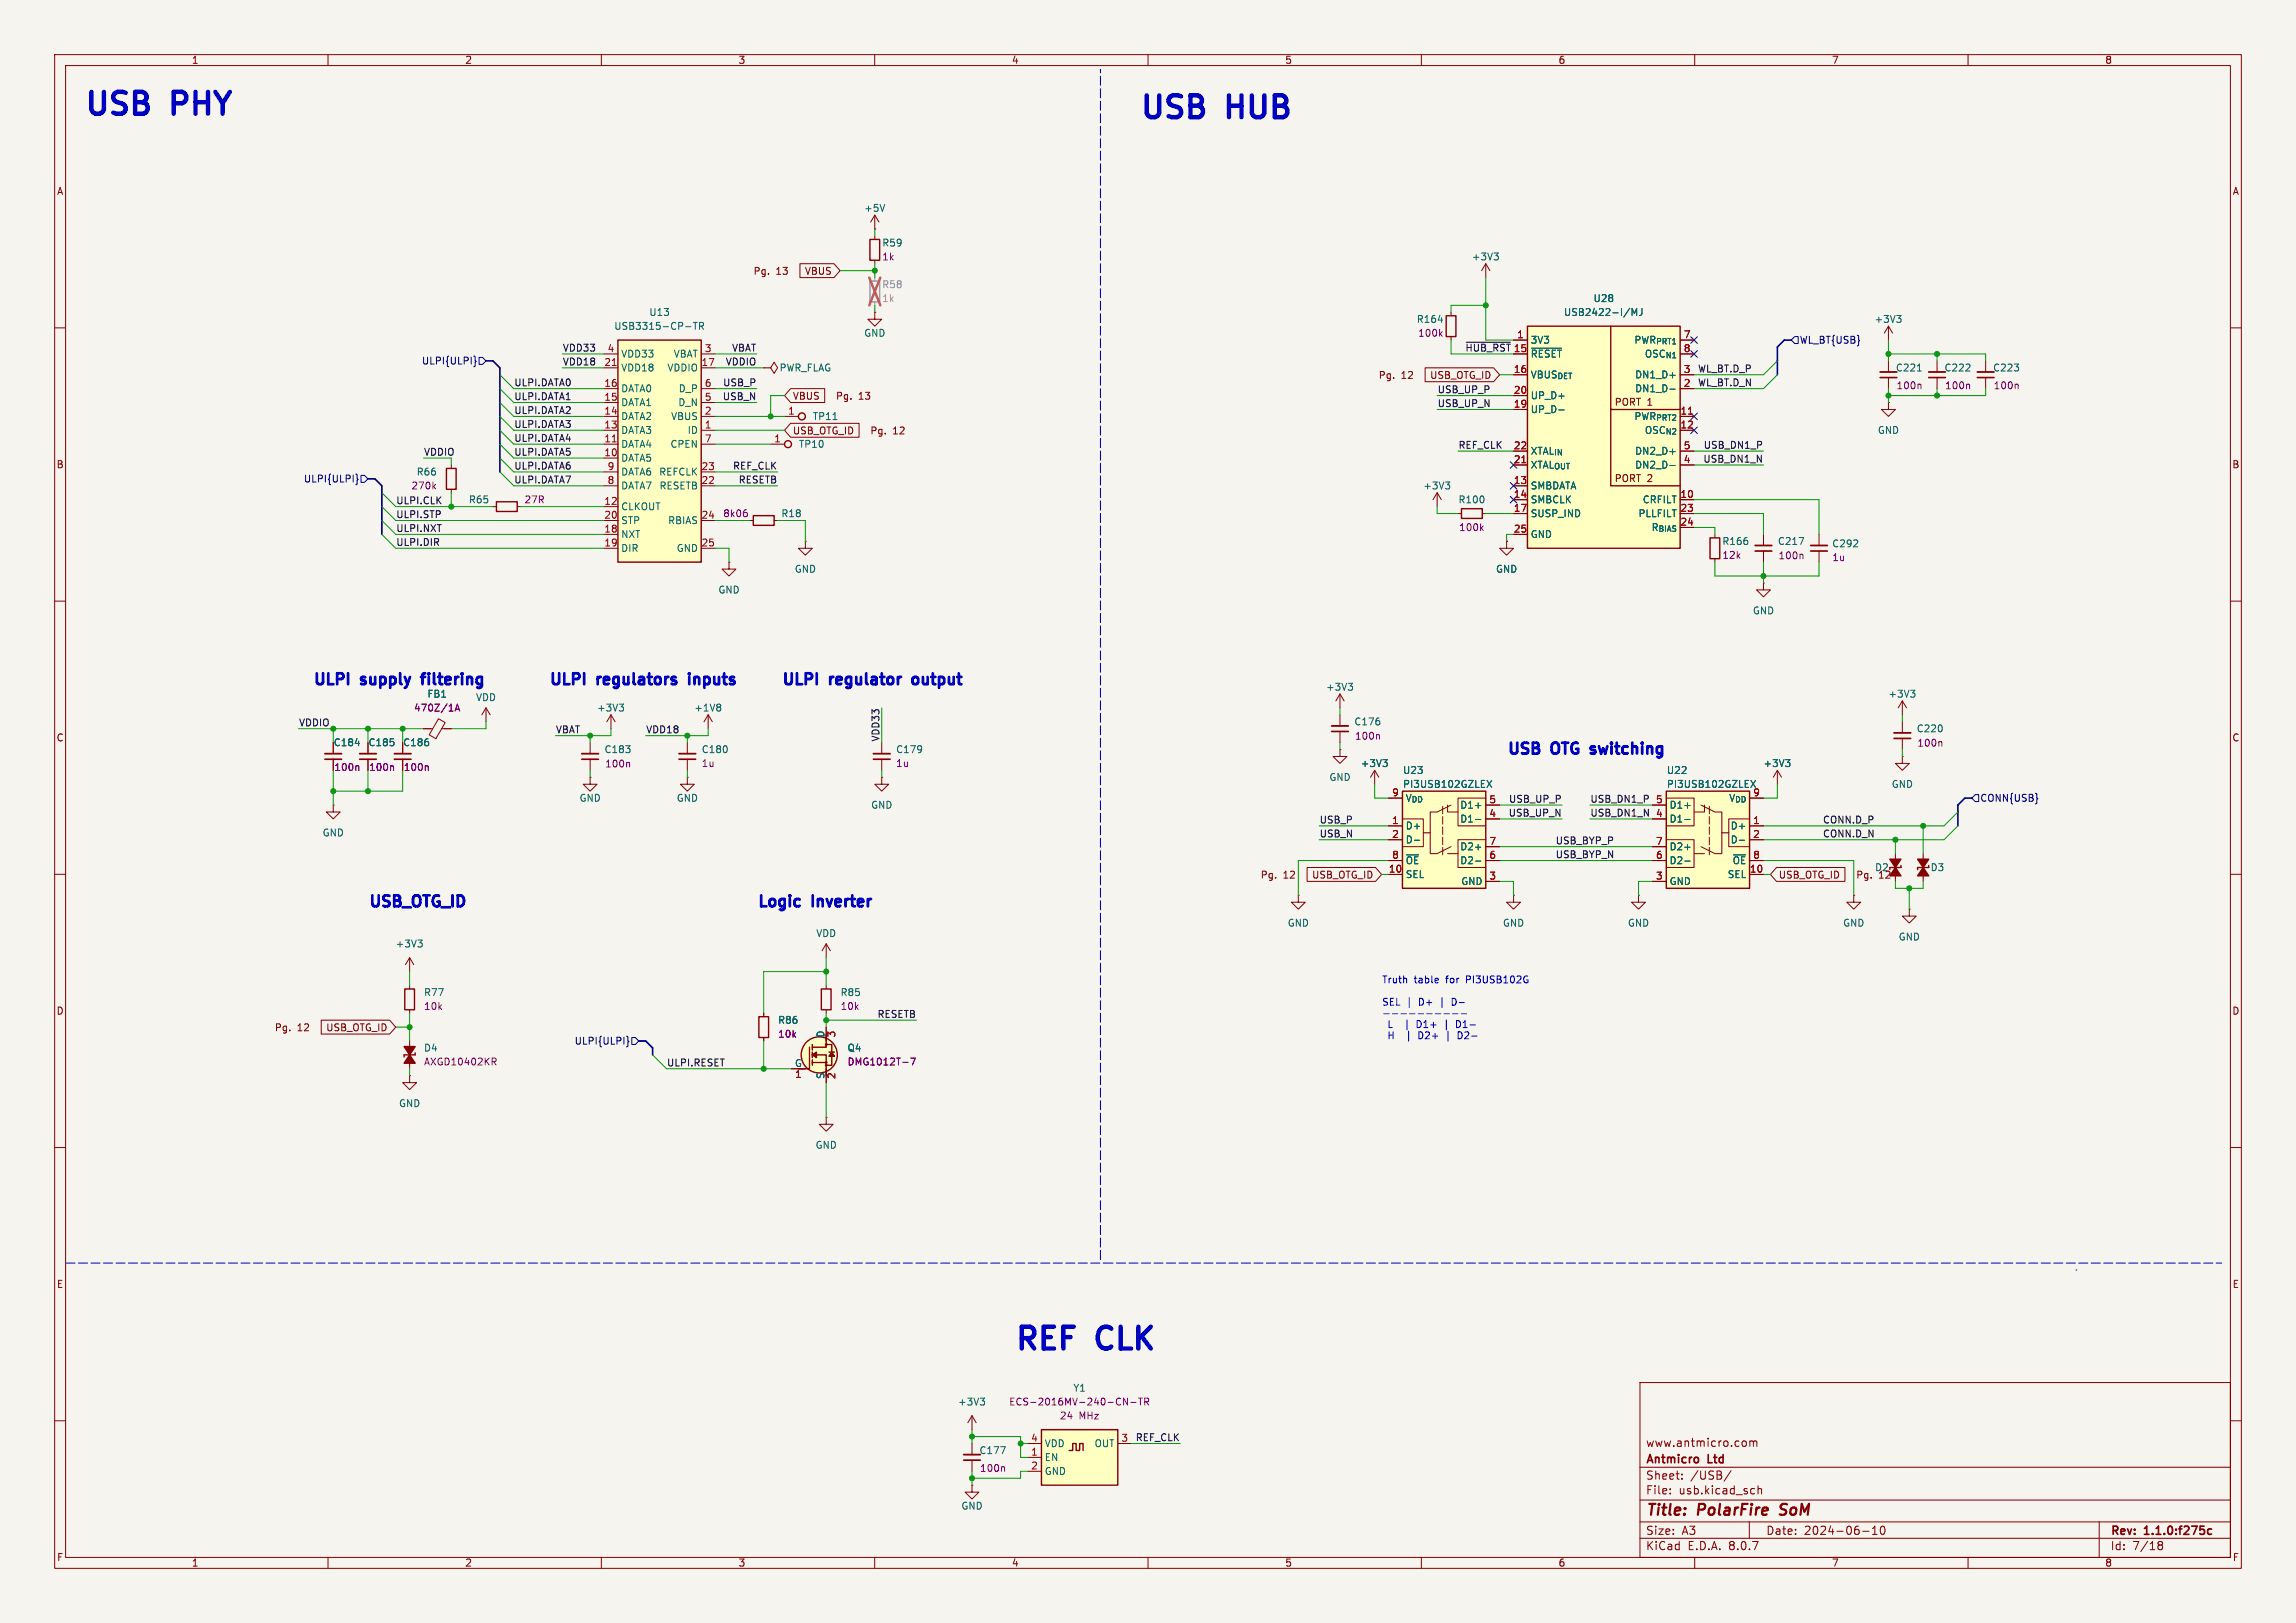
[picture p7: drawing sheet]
<svg xmlns="http://www.w3.org/2000/svg" width="420mm" height="297mm" viewBox="0 0 420 297" stroke-linecap="round" stroke-linejoin="round" font-family="sans-serif">
<defs><g id="words">
<g font-size="5.6" fill="#0000c2">
<text x="15.2" y="21.3">USB</text>
<text x="31.9" y="21.3">PHY</text>
<text x="208.3" y="22">USB</text>
<text x="224.9" y="22">HUB</text>
<text x="185.4" y="247.3">REF</text>
<text x="201.1" y="247.3">CLK</text>
</g>
<g font-size="2.8" fill="#0000c2">
<text x="57.1" y="125.5">ULPI</text>
<text x="66.4" y="125.5">supply</text>
<text x="78.7" y="125.5">filtering</text>
<text x="100.3" y="125.5">ULPI</text>
<text x="109.6" y="125.5">regulators</text>
<text x="127.5" y="125.5">inputs</text>
<text x="142.9" y="125.5">ULPI</text>
<text x="152.2" y="125.5">regulator</text>
<text x="168.4" y="125.5">output</text>
<text x="275.6" y="138.2">USB</text>
<text x="284.2" y="138.2">OTG</text>
<text x="292.5" y="138.2">switching</text>
<text x="67.3" y="166.1">USB_OTG_ID</text>
<text x="138.4" y="166.1">Logic</text>
<text x="149" y="166.1">Inverter</text>
</g>
<g font-size="2.8" fill="#840000">
<text x="301" y="277.9">Title:</text>
<text x="310.6" y="277.9">PolarFire</text>
<text x="326.5" y="277.9">SoM</text>
</g>
<g font-size="2.1" fill="#840000">
<text x="301" y="268.2">Antmicro</text>
<text x="301" y="265">www.antmicro.com</text>
<text x="312.5" y="268.2">Ltd</text>
<text x="301" y="273.7">File:</text>
<text x="301" y="271">Sheet:</text>
<text x="307.1" y="273.7">usb.kicad_sch</text>
<text x="309.2" y="271">/USB/</text>
<text x="301" y="281.1">Size:</text>
<text x="307.6" y="281.1">A3</text>
<text x="323" y="281.1">Date:</text>
<text x="330" y="281.1">2024-06-10</text>
<text x="386" y="281.3">Rev:</text>
<text x="392.4" y="281.3">1.1.0:f275c</text>
<text x="301" y="283.9">KiCad</text>
<text x="308.7" y="283.9">E.D.A.</text>
<text x="316.3" y="283.9">8.0.7</text>
<text x="386" y="283.9">Id:</text>
<text x="390.1" y="283.9">7/18</text>
</g>
<g font-size="1.8" fill="#840000">
<text x="35" y="11.9">1</text>
<text x="85" y="11.9">2</text>
<text x="135" y="11.9">3</text>
<text x="185" y="11.9">4</text>
<text x="235" y="11.9">5</text>
<text x="285" y="11.9">6</text>
<text x="335" y="11.9">7</text>
<text x="385" y="11.9">8</text>
<text x="10.3" y="35.9">A</text>
<text x="408.3" y="35.9">A</text>
<text x="137.7" y="50.5">Pg.</text>
<text x="141.9" y="50.5">13</text>
<text x="147.1" y="50.5">VBUS</text>
<text x="252.1" y="69.5">Pg.</text>
<text x="256.3" y="69.5">12</text>
<text x="261.5" y="69.5">USB_OTG_ID</text>
<text x="144.9" y="73.3">VBUS</text>
<text x="152.8" y="73.3">Pg.</text>
<text x="157" y="73.3">13</text>
<text x="295.3" y="74.4">PORT 1</text>
<text x="144.9" y="79.7">USB_OTG_ID</text>
<text x="159.1" y="79.7">Pg.</text>
<text x="163.3" y="79.7">12</text>
<text x="10.3" y="85.9">B</text>
<text x="295.3" y="88.4">PORT 2</text>
<text x="408.2" y="85.9">B</text>
<text x="10.3" y="135.9">C</text>
<text x="408.2" y="135.9">C</text>
<text x="230.5" y="161">Pg.</text>
<text x="234.7" y="161">12</text>
<text x="239.9" y="161">USB_OTG_ID</text>
<text x="325.3" y="161">USB_OTG_ID</text>
<text x="339.5" y="161">Pg.</text>
<text x="343.6" y="161">12</text>
<text x="10.3" y="185.9">D</text>
<text x="408.2" y="185.9">D</text>
<text x="50.2" y="188.9">Pg.</text>
<text x="54.4" y="188.9">12</text>
<text x="59.6" y="188.9">USB_OTG_ID</text>
<text x="10.3" y="235.9">E</text>
<text x="408.3" y="235.9">E</text>
<text x="10.3" y="285.9">F</text>
<text x="35" y="286.9">1</text>
<text x="85" y="286.9">2</text>
<text x="135" y="286.9">3</text>
<text x="185" y="286.9">4</text>
<text x="235" y="286.9">5</text>
<text x="285" y="286.9">6</text>
<text x="335" y="286.9">7</text>
<text x="385" y="286.9">8</text>
<text x="408.3" y="285.9">F</text>
</g>
<g font-size="1.8" fill="#006464">
<text x="158" y="39">+5V</text>
<text x="161.3" y="45.3">R59</text>
<text x="269.1" y="47.9">+3V3</text>
<text x="118.7" y="58">U13</text>
<text x="259.1" y="59.3">R164</text>
<text x="286" y="58">USB2422-I/MJ</text>
<text x="291.4" y="55.5">U28</text>
<text x="342.8" y="59.3">+3V3</text>
<text x="112.3" y="60.6">USB3315-CP-TR</text>
<text x="113.5" y="65.6">VDD33</text>
<text x="123.1" y="65.6">VBAT</text>
<text x="158" y="61.8">GND</text>
<text x="279.9" y="63.1">3V3</text>
<text x="279.9" y="65.6">~{RESET}</text>
<text x="298.8" y="63.1">PWR_{PRT1}</text>
<text x="300.7" y="65.6">OSC_{N1}</text>
<text x="113.5" y="72">DATA0</text>
<text x="113.5" y="68.2">VDD18</text>
<text x="122" y="68.2">VDDIO</text>
<text x="124.1" y="72">D_P</text>
<text x="142.5" y="68.2">PWR_FLAG</text>
<text x="279.9" y="69.4">VBUS_{DET}</text>
<text x="299" y="72">DN1_D-</text>
<text x="299" y="69.4">DN1_D+</text>
<text x="346.7" y="68.2">C221</text>
<text x="355.6" y="68.2">C222</text>
<text x="364.5" y="68.2">C223</text>
<text x="113.5" y="77.1">DATA2</text>
<text x="113.5" y="74.5">DATA1</text>
<text x="122.7" y="77.1">VBUS</text>
<text x="124" y="74.5">D_N</text>
<text x="148.6" y="77.1">TP11</text>
<text x="279.9" y="75.8">UP_D-</text>
<text x="279.9" y="73.3">UP_D+</text>
<text x="113.5" y="82.1">DATA4</text>
<text x="113.5" y="79.6">DATA3</text>
<text x="122.5" y="82.1">CPEN</text>
<text x="125.7" y="79.6">ID</text>
<text x="146" y="82.1">TP10</text>
<text x="279.9" y="83.4">XTAL_{IN}</text>
<text x="299" y="83.4">DN2_D+</text>
<text x="300.7" y="79.6">OSC_{N2}</text>
<text x="343.4" y="79.6">GND</text>
<text x="76.1" y="87.2">R66</text>
<text x="113.5" y="84.7">DATA5</text>
<text x="113.5" y="89.8">DATA7</text>
<text x="113.5" y="87.2">DATA6</text>
<text x="120.5" y="87.2">REFCLK</text>
<text x="120.5" y="89.8">RESETB</text>
<text x="260.2" y="89.8">+3V3</text>
<text x="279.9" y="89.8">SMBDATA</text>
<text x="279.9" y="86">XTAL_{OUT}</text>
<text x="299" y="86">DN2_D-</text>
<text x="85.7" y="92.3">R65</text>
<text x="113.5" y="93.6">CLKOUT</text>
<text x="142.8" y="94.8">R18</text>
<text x="266.7" y="92.3">R100</text>
<text x="279.9" y="92.3">SMBCLK</text>
<text x="279.9" y="94.8">SUSP_IND</text>
<text x="299.6" y="94.8">PLLFILT</text>
<text x="300.4" y="92.3">CRFILT</text>
<text x="113.5" y="98.7">NXT</text>
<text x="113.5" y="101.2">DIR</text>
<text x="113.5" y="96.1">STP</text>
<text x="122.1" y="96.1">RBIAS</text>
<text x="123.7" y="101.2">GND</text>
<text x="279.9" y="98.7">GND</text>
<text x="302" y="97.4">R_{BIAS}</text>
<text x="315" y="99.9">R166</text>
<text x="325.1" y="99.9">C217</text>
<text x="335.1" y="100.4">C292</text>
<text x="145.3" y="105">GND</text>
<text x="273.6" y="105">GND</text>
<text x="131.3" y="108.8">GND</text>
<text x="320.5" y="112.6">GND</text>
<text x="78.1" y="127.9">FB1</text>
<text x="87" y="128.5">VDD</text>
<text x="109.1" y="130.4">+3V3</text>
<text x="126.9" y="130.4">+1V8</text>
<text x="242.5" y="126.6">+3V3</text>
<text x="345.3" y="127.9">+3V3</text>
<text x="61" y="136.7">C184</text>
<text x="67.3" y="136.7">C185</text>
<text x="73.7" y="136.7">C186</text>
<text x="247.6" y="132.9">C176</text>
<text x="350.5" y="134.2">C220</text>
<text x="110.5" y="138">C183</text>
<text x="128.3" y="138">C180</text>
<text x="163.8" y="138">C179</text>
<text x="243.1" y="143.1">GND</text>
<text x="248.8" y="140.6">+3V3</text>
<text x="256.5" y="141.8">U23</text>
<text x="304.8" y="141.8">U22</text>
<text x="322.5" y="140.6">+3V3</text>
<text x="105.9" y="146.9">GND</text>
<text x="123.7" y="146.9">GND</text>
<text x="159.3" y="148.2">GND</text>
<text x="256.5" y="144.4">PI3USB102GZLEX</text>
<text x="257" y="146.9">V_{DD}</text>
<text x="267" y="148.2">D1+</text>
<text x="304.8" y="144.4">PI3USB102GZLEX</text>
<text x="305.3" y="148.2">D1+</text>
<text x="316.2" y="146.9">V_{DD}</text>
<text x="345.9" y="144.4">GND</text>
<text x="58.9" y="153.3">GND</text>
<text x="257" y="152">D+</text>
<text x="257" y="154.5">D-</text>
<text x="267" y="150.7">D1-</text>
<text x="267" y="155.8">D2+</text>
<text x="305.3" y="150.7">D1-</text>
<text x="305.3" y="155.8">D2+</text>
<text x="316.5" y="152">D+</text>
<text x="316.5" y="154.5">D-</text>
<text x="257" y="160.9">SEL</text>
<text x="257" y="158.3">~{OE}</text>
<text x="267" y="158.3">D2-</text>
<text x="305.3" y="158.3">D2-</text>
<text x="315.9" y="160.9">SEL</text>
<text x="316.8" y="158.3">~{OE}</text>
<text x="342.9" y="159.6">D2</text>
<text x="353.1" y="159.6">D3</text>
<text x="267.2" y="162.2">GND</text>
<text x="305.3" y="162.2">GND</text>
<text x="72.3" y="173.6">+3V3</text>
<text x="149.2" y="171.7">VDD</text>
<text x="235.5" y="169.8">GND</text>
<text x="274.8" y="169.8">GND</text>
<text x="297.7" y="169.8">GND</text>
<text x="337.1" y="169.8">GND</text>
<text x="347.2" y="172.3">GND</text>
<text x="77.5" y="182.5">R77</text>
<text x="153.7" y="182.5">R85</text>
<text x="142.2" y="187.5">R86</text>
<text x="150.9" y="190" transform="rotate(-90 150.9 190)">D</text>
<text x="77.5" y="192.6">D4</text>
<text x="145.3" y="195.3">G</text>
<text x="150.9" y="197.6" transform="rotate(-90 150.9 197.6)">S</text>
<text x="154.9" y="192.6">Q4</text>
<text x="72.9" y="202.8">GND</text>
<text x="149.1" y="210.4">GND</text>
<text x="175.2" y="257.4">+3V3</text>
<text x="196.2" y="254.9">Y1</text>
<text x="179.1" y="266.3">C177</text>
<text x="191" y="267.6">EN</text>
<text x="191" y="265">VDD</text>
<text x="200.1" y="265">OUT</text>
<text x="191" y="270.1">GND</text>
<text x="175.8" y="276.4">GND</text>
</g>
<g font-size="1.8" fill="#840084">
<text x="161.3" y="47.9">1k</text>
<text x="259.3" y="61.8">100k</text>
<text x="346.8" y="71.4">100n</text>
<text x="355.7" y="71.4">100n</text>
<text x="364.6" y="71.4">100n</text>
<text x="75.2" y="89.8">270k</text>
<text x="95.8" y="92.3">27R</text>
<text x="132.2" y="94.8">8k06</text>
<text x="266.8" y="97.4">100k</text>
<text x="315" y="102.5">12k</text>
<text x="325.2" y="102.5">100n</text>
<text x="335.1" y="102.9">1u</text>
<text x="75.6" y="130.4">470Z/1A</text>
<text x="247.8" y="135.6">100n</text>
<text x="350.6" y="136.8">100n</text>
<text x="61.1" y="141.3">100n</text>
<text x="67.4" y="141.3">100n</text>
<text x="73.8" y="141.3">100n</text>
<text x="110.6" y="140.6">100n</text>
<text x="128.3" y="140.6">1u</text>
<text x="163.8" y="140.6">1u</text>
<text x="77.5" y="185">10k</text>
<text x="153.7" y="185">10k</text>
<text x="142.2" y="190.1">10k</text>
<text x="77.5" y="195.2">AXGD10402KR</text>
<text x="154.9" y="195.2">DMG1012T-7</text>
<text x="184.5" y="257.4">ECS-2016MV-240-CN-TR</text>
<text x="193.8" y="259.9">24</text>
<text x="197.4" y="259.9">MHz</text>
<text x="179.2" y="269.5">100n</text>
</g>
<text font-size="1.8" fill="#939391" x="161.3" y="52.9">R58</text>
<text font-size="1.8" fill="#9c9b98" x="161.3" y="55.5">1k</text>
<g font-size="1.8" fill="#0f0f0f">
<text x="102.9" y="64.4">VDD33</text>
<text x="133.8" y="64.4">VBAT</text>
<text x="268" y="64.4">~{HUB_RST}</text>
<text x="94" y="70.8">ULPI.DATA0</text>
<text x="102.9" y="67">VDD18</text>
<text x="132.2" y="70.8">USB_P</text>
<text x="132.7" y="67">VDDIO</text>
<text x="310.5" y="68.2">WL_BT.D_P</text>
<text x="310.5" y="70.8">WL_BT.D_N</text>
<text x="94" y="75.9">ULPI.DATA2</text>
<text x="94" y="73.3">ULPI.DATA1</text>
<text x="132.1" y="73.3">USB_N</text>
<text x="262.9" y="74.6">USB_UP_N</text>
<text x="262.9" y="72">USB_UP_P</text>
<text x="77.5" y="83.5">VDDIO</text>
<text x="94" y="83.5">ULPI.DATA5</text>
<text x="94" y="78.4">ULPI.DATA3</text>
<text x="94" y="80.9">ULPI.DATA4</text>
<text x="266.7" y="82.2">REF_CLK</text>
<text x="311.6" y="82.2">USB_DN1_P</text>
<text x="94" y="88.6">ULPI.DATA7</text>
<text x="94" y="86">ULPI.DATA6</text>
<text x="134" y="86">REF_CLK</text>
<text x="135" y="88.6">RESETB</text>
<text x="311.5" y="84.7">USB_DN1_N</text>
<text x="72.4" y="94.9">ULPI.STP</text>
<text x="72.4" y="92.4">ULPI.CLK</text>
<text x="72.4" y="97.4">ULPI.NXT</text>
<text x="72.4" y="100">ULPI.DIR</text>
<text x="54.6" y="133">VDDIO</text>
<text x="101.6" y="134.3">VBAT</text>
<text x="118.1" y="134.3">VDD18</text>
<text x="160.9" y="135.8" transform="rotate(-90 160.9 135.8)">VDD33</text>
<text x="275.9" y="149.5">USB_UP_N</text>
<text x="275.9" y="147">USB_UP_P</text>
<text x="290.8" y="149.5">USB_DN1_N</text>
<text x="290.8" y="147">USB_DN1_P</text>
<text x="241.3" y="153.3">USB_N</text>
<text x="241.3" y="150.8">USB_P</text>
<text x="284.5" y="154.6">USB_BYP_P</text>
<text x="333.4" y="153.3">CONN.D_N</text>
<text x="333.4" y="150.8">CONN.D_P</text>
<text x="284.5" y="157.1">USB_BYP_N</text>
<text x="160.4" y="186.3">RESETB</text>
<text x="121.9" y="195.2">ULPI.RESET</text>
<text x="207.7" y="263.8">REF_CLK</text>
</g>
<g font-size="1.8" fill="#a90000">
<text x="111.1" y="64.5">4</text>
<text x="128.8" y="64.5">3</text>
<text x="276.8" y="64.5">15</text>
<text x="277.4" y="62">1</text>
<text x="307.9" y="62">7</text>
<text x="307.9" y="64.5">8</text>
<text x="110.4" y="70.9">16</text>
<text x="110.4" y="67.1">21</text>
<text x="128.2" y="67.1">17</text>
<text x="128.8" y="70.9">6</text>
<text x="276.8" y="68.3">16</text>
<text x="307.9" y="70.9">2</text>
<text x="307.9" y="68.3">3</text>
<text x="110.4" y="75.9">14</text>
<text x="110.4" y="73.4">15</text>
<text x="128.8" y="75.9">2</text>
<text x="128.8" y="73.4">5</text>
<text x="144.1" y="75.9">1</text>
<text x="276.8" y="74.7">19</text>
<text x="276.8" y="72.1">20</text>
<text x="298.8" y="77.1">PWR_{PRT2}</text>
<text x="307.3" y="75.9">11</text>
<text x="110.4" y="83.6">10</text>
<text x="110.4" y="81">11</text>
<text x="110.4" y="78.5">13</text>
<text x="128.8" y="78.5">1</text>
<text x="128.8" y="81">7</text>
<text x="141.5" y="81">1</text>
<text x="276.8" y="82.3">22</text>
<text x="307.3" y="78.5">12</text>
<text x="307.9" y="82.3">5</text>
<text x="111.1" y="88.6">8</text>
<text x="111.1" y="86.1">9</text>
<text x="128.2" y="88.6">22</text>
<text x="128.2" y="86.1">23</text>
<text x="276.8" y="88.6">13</text>
<text x="276.8" y="84.8">21</text>
<text x="307.9" y="84.8">4</text>
<text x="110.4" y="92.5">12</text>
<text x="110.4" y="95">20</text>
<text x="128.2" y="95">24</text>
<text x="276.8" y="91.2">14</text>
<text x="276.8" y="93.7">17</text>
<text x="307.3" y="91.2">10</text>
<text x="307.3" y="93.7">23</text>
<text x="110.4" y="97.5">18</text>
<text x="110.4" y="100.1">19</text>
<text x="128.2" y="100.1">25</text>
<text x="276.8" y="97.5">25</text>
<text x="307.3" y="96.3">24</text>
<text x="254.6" y="145.8">9</text>
<text x="272.3" y="149.6">4</text>
<text x="272.3" y="147.1">5</text>
<text x="302.8" y="149.6">4</text>
<text x="302.8" y="147.1">5</text>
<text x="320.6" y="145.8">9</text>
<text x="254.6" y="150.9">1</text>
<text x="254.6" y="153.4">2</text>
<text x="272.3" y="154.7">7</text>
<text x="302.8" y="154.7">7</text>
<text x="320.6" y="150.9">1</text>
<text x="320.6" y="153.4">2</text>
<text x="254" y="159.8">10</text>
<text x="254.6" y="157.2">8</text>
<text x="272.3" y="161">3</text>
<text x="272.3" y="157.2">6</text>
<text x="302.8" y="161">3</text>
<text x="302.8" y="157.2">6</text>
<text x="320" y="159.8">10</text>
<text x="320.6" y="157.2">8</text>
<text x="153.1" y="189.9" transform="rotate(-90 153.1 189.9)">3</text>
<text x="145.3" y="197.6">1</text>
<text x="153.1" y="197.6" transform="rotate(-90 153.1 197.6)">2</text>
<text x="188.5" y="263.9">4</text>
<text x="205" y="263.9">3</text>
<text x="188.5" y="266.4">1</text>
<text x="188.5" y="269">2</text>
</g>
<g font-size="1.8" fill="#000084">
<text x="329.1" y="63.1">WL_BT{USB}</text>
<text x="77.1" y="66.9">ULPI{ULPI}</text>
<text x="55.5" y="88.5">ULPI{ULPI}</text>
<text x="362.1" y="146.9">CONN{USB}</text>
<text x="105" y="191.4">ULPI{ULPI}</text>
</g>
<g font-size="1.8" fill="#0000c2">
<text x="252.7" y="180">Truth</text>
<text x="252.7" y="184.1">SEL |</text>
<text x="258.7" y="180">table</text>
<text x="259.7" y="184.1">D+</text>
<text x="263.7" y="184.1">|</text>
<text x="264.6" y="180">for</text>
<text x="266.1" y="184.1">D-</text>
<text x="268.5" y="180">PI3USB102G</text>
<text x="253.9" y="188.2">L</text>
<text x="253.9" y="190.2">H</text>
<text x="257.3" y="188.2">|</text>
<text x="257.6" y="190.2">|</text>
<text x="259.7" y="188.2">D1+</text>
<text x="260" y="190.2">D2+</text>
<text x="264.9" y="188.2">|</text>
<text x="267.3" y="188.2">D1-</text>
<text x="267.6" y="190.2">D2-</text>
</g>
</g></defs>
<path d="M0 0h420v297h-420z" fill="#f5f4ef" stroke="#f5f4ef" stroke-width=".18"/>
<g fill="none" stroke="#840000" stroke-width=".18">
<path d="M10 10h400v277h-400zM12 12h396v273h-396zM60 10v2M110 10v2M160 10v2M210 10v2M260 10v2M310 10v2M360 10v2M160 43.2v.6M160 47.6v.7M10 60h2"/>
<path d="M139.7 67.3h1.3l.6 1 .6-1-.6-1-.6 1M139.7 67.3h.1M143.5 76.2h2.5M363.2 66v2.1M363.2 69.1v2M408 60h2M82.5 85.1v.6M82.5 89.5v.7M141 81.3h2.5M266.7 94h.6M271.1 94h.7M275.6 99.1v1.2h1.3l-1.3 1.3-1.3-1.3h1.3"/>
<path d="M275.6 99.1h.1M10 110h2M408 110h2M10 160h2M408 160h2M10 210h2M408 210h2M300 253h108v32h-108zM10 260h2M300 278.5h108M300 274.5h108M300 268.5h108"/>
<path d="M305.5 273.2v.2M305.5 272.5v.1M307.7 270.5v.2M307.7 269.8v.1M316.7 269.1l-1.3 1.9M319.2 263.7l.2 .3v.4l-.2 .3M320 278.5v3M320.1 263.8l.4-.1 .2 .2M320.1 263.7v1M320.7 263.9l.2-.2 .4 .1 .1 .9M320.7 263.9v.8M320.8 272.4l.1 .1"/>
<path d="M320.9 273.3l-.1 .1M321.6 271.9v1.5M321.6 272.5l.2-.1 .4 .1v.9M342.5 279.7l.4-.4v1.5M344.1 279.4l.2-.1a.8 .8 0 0 1 .5 .7 .8 .8 0 0 1-.5 .8l-.2-.2-.2-.4zM384 278.5v6.5M408 260h2M60 285v2M110 285v2M160 285v2M210 285v2M260 285v2"/>
<path d="M300 281.5h108M310 285v2M340.7 280.2h1.2M342.5 280.8h.9M360 285v2M394.7 282.4l.3 .3M394.7 282.4l.3-.3 .4 .1 .2 .2-.3 .3M395 282.7h.3M395 282.7l-.3 .3M395.3 282.7l.3 .3-.2 .5-.4 .1-.3-.3"/>
</g>
<path d="M361.7 69.1h3M404.5 279.9l-.4-.1-.3 .3v.4l.2 .2h.5" fill="none" stroke="#840000" stroke-width=".3"/>
<path d="M325.5 277.1l.3 .1M325.8 275.4l-.1 .2 .1 .4" fill="none" stroke="#840000" stroke-width=".4"/>
<g fill="none" stroke="#840000" stroke-width=".25">
<path d="M159.1 43.8h1.8v3.8h-1.8zM81.7 85.7h1.7v3.8h-1.7zM267.3 93.1h3.8v1.8h-3.8z"/>
<circle cx="146.7" cy="76.2" r=".63"/>
<circle cx="144.1" cy="81.3" r=".63"/>
</g>
<path d="M369 70.3l.2 .2v.6M79.3 89l.4 .5M79.7 88.6l-.5 .5M271 96.6l.3 .5M271.3 96.3l-.5 .4" fill="none" stroke="#840084" stroke-width=".18"/>
<path d="M361.7 68.1h3" fill="none" stroke="#840000" stroke-width=".33"/>
<path d="M152.4 76.8h.7" fill="none" stroke="#006464" stroke-width=".18"/>
<path d="M159.1 51.4h1.8v3.8h-1.8z" fill="none" stroke="#9c9b98" stroke-width=".25"/>
<path d="M160 50.8v.6M160 55.2v.7" fill="none" stroke="#9c9b98" stroke-width=".18"/>
<path d="M159 50.8l2 5.1M161 50.8l-2 5.1" fill="none" stroke="#e75356" stroke-width=".46"/>
<path d="M256.5 144.8h15.3v17.8h-15.3z" fill="#ffffc2"/>
<g fill="none" stroke="#840000" stroke-width=".18">
<path d="M160 57.2v1.2h1.3l-1.3 1.3-1.3-1.3h1.3M160 57.2h.1M137.2 95.3h.6M141.6 95.3h.6M322.6 97.8v2M332.7 97.8v2M322.6 100.8v2.1M332.7 100.8v2.1M254 151.1h2.5M254 153.7h2.5M254 157.5h2.5M254 146.1h2.5"/>
<path d="M256.5 149.9h3.8v5h-3.8M261.6 152.4v3.8h1.3l2.5-1.3M264.8 147.3v1.3h1.9M264.8 156.2h1.9M265.4 147.3l-2.5 1.3h-1.3v3.8h-1.3M271.8 153.7h-5.1v5.1h5.1M271.8 146.1h-5.1v5h5.1M271.8 149.9h2.5M271.8 147.3h2.5M271.8 157.5h2.5M271.8 154.9h2.5M254 160h2.5"/>
<path d="M271.8 161.3h2.5"/>
</g>
<path d="M263.9 147.6v8.9" fill="none" stroke="#840000" stroke-width=".18" stroke-dasharray="1.4 .5"/>
<path d="M137.8 94.4h3.8v1.7h-3.8zM256.5 144.8h15.3v17.8h-15.3z" fill="none" stroke="#840000" stroke-width=".25"/>
<path d="M329.1 98.4h.8l-.5 1.2M258.7 153.8h1M269.9 150h1M269.9 147.4h1M269.9 157.6h1M269.9 155h1M272 142.8l.9 1.3M272.9 142.8l-.9 1.3" fill="none" stroke="#006464" stroke-width=".18"/>
<path d="M136.3 93.3h.3M136.5 93.8l.2 .2v.3l-.2 .3M329.6 101.4l.2 .2v.7" fill="none" stroke="#840084" stroke-width=".18"/>
<path d="M321.1 100.8h3M331.2 100.8h3.1" fill="none" stroke="#840000" stroke-width=".3"/>
<path d="M321.1 99.8h3M331.2 99.8h3.1" fill="none" stroke="#840000" stroke-width=".33"/>
<path d="M160 39.4l.8 1.2z" fill="#ffffc2"/>
<path d="M160 39.4v2.5" fill="none" stroke="#ffffc2" stroke-width=".18"/>
<path d="M160 39.4l-.7 1.2z" fill="#ffffc2"/>
<g fill="none" stroke="#840000" stroke-width=".18">
<path d="M160 39.4l.8 1.2M160 39.4v2.5M160 39.4l-.7 1.2M160 41.9h.1M345.4 73.7v1.2h1.3l-1.3 1.3-1.2-1.3h1.2M345.4 73.7h.1M345.4 66v2.1M345.4 69.1v2M90.2 92.7h.6M94.6 92.7h.6M322.6 106.7v1.3h1.2l-1.2 1.2-1.3-1.2h1.3M322.6 106.7h.1"/>
<path d="M74.9 196.9v1.2h1.3l-1.3 1.3-1.2-1.3h1.2M74.9 196.9h.1M139.7 185.4v.7M139.7 189.9v.6M177.8 271.8v1.2h1.3l-1.3 1.3-1.3-1.3h1.3M177.8 271.8h.1"/>
</g>
<path d="M161.8 37.4l-.4 1.3M350.7 67.9h.8" fill="none" stroke="#006464" stroke-width=".18"/>
<path d="M343.9 69.1h3.1" fill="none" stroke="#840000" stroke-width=".3"/>
<path d="M343.9 68.1h3.1" fill="none" stroke="#840000" stroke-width=".33"/>
<path d="M351.2 70.3l.2 .2v.6" fill="none" stroke="#840084" stroke-width=".18"/>
<path d="M90.8 91.8h3.8v1.8h-3.8zM138.8 186.1h1.8v3.8h-1.8z" fill="none" stroke="#840000" stroke-width=".25"/>
<g fill="#ffffc2">
<path d="M148.6 194.4v.5z"/>
<path d="M148.6 193.9v.5z"/>
<path d="M148.6 193v.5z"/>
<path d="M148.6 192.5v.5z"/>
<path d="M148.6 191.1v1.1z"/>
</g>
<path d="M148.6 194.4h2.5" fill="none" stroke="#ffffc2" stroke-width=".18"/>
<path d="M151.6 192.5h1.1z" fill="#ffffc2"/>
<g fill="#ffffc2" stroke="#ffffc2" stroke-width=".18">
<circle cx="149.9" cy="193" r="3.3"/>
<circle cx="151.1" cy="194.9" r=".13"/>
<circle cx="151.1" cy="194.4" r=".13"/>
<circle cx="151.1" cy="191.1" r=".13"/>
</g>
<g fill="none" stroke="#840000" stroke-width=".25">
<path d="M148.1 191.6v4h-2.1M148.6 193h2.5v3.9M148.6 191.1v1.1M148.6 192.5v1M148.6 193.9v1M148.6 194.4h2.5M151 191.1h1.1v3.8h-1.1M151.1 189.2v2.4h-2.5M151.6 192.5h1.1"/>
<circle cx="149.9" cy="193" r="3.3"/>
<circle cx="151.1" cy="194.9" r=".13"/>
<circle cx="151.1" cy="194.4" r=".13"/>
<circle cx="151.1" cy="191.1" r=".13"/>
</g>
<g fill="#840000" stroke="#840000" stroke-width=".25">
<path d="M148.6 193l.8-.5v1z"/>
<path d="M152.1 192.5l.6 .8h-1.1z"/>
</g>
<g fill="none" stroke="#840000" stroke-width=".18">
<path d="M237.5 163.8v1.3h1.3l-1.3 1.3-1.3-1.3h1.3M237.5 163.8h.1M276.9 163.8v1.3h1.2l-1.2 1.3-1.3-1.3h1.3M276.9 163.8h.1M299.7 163.8v1.3h1.3l-1.3 1.3-1.3-1.3h1.3M299.7 163.8h.1M339.1 163.8v1.3h1.3l-1.3 1.3-1.3-1.3h1.3M339.1 163.8h.1M349.2 166.4v1.2h1.3l-1.3 1.3-1.2-1.3h1.2M349.2 166.4h.1M144.8 195.6h2.5M151.1 188v2.5"/>
<path d="M151.1 195.6v2.5M151.1 204.5v1.2h1.3l-1.3 1.3-1.2-1.3h1.2M151.1 204.5h.1"/>
</g>
<path d="M166.6 193.6h.8l-.5 1.3" fill="none" stroke="#840084" stroke-width=".18"/>
<g fill="#ffffc2">
<path d="M196.2 264.2h.6v1.2h.7v-1.2h.6v1.2h-2.5h.6z"/>
<path d="M190.5 261.6h14v10.2h-14z"/>
</g>
<path d="M347.7 158.4v.4h-2v.3M352.8 158.8h-2v.3M150.2 181h1.8v3.8h-1.8zM190.5 261.6h14v10.2h-14zM195.6 265.4h.6v-1.2h.6v1.2h.7v-1.2h.6v1.2" fill="none" stroke="#840000" stroke-width=".25"/>
<g fill="none" stroke="#840000" stroke-width=".18">
<path d="M245.1 130.8v2M245.1 133.9v2M346.7 156.2v5.1M351.8 156.2v5.1M151.1 180.3v.7M151.1 184.8v.6M177.8 259.1v2.5M177.8 259.1l-.8 1.2M177.8 259.1l.8 1.2M177.8 264.2v2M177.8 267.2v2M188 266.7h2.5"/>
<path d="M188 269.2h2.5M188 264.2h2.5M204.5 264.2h2.5"/>
</g>
<path d="M252.1 134.4l.2 .2v.7M206.3 255.8v1.3l-.8-1.3v1.3M206.9 256.6h.9M208.2 255.8h.8M208.6 255.8v1.3M209.4 256.5h.6l.1-.2v-.3l-.7-.2v1.3M209.7 256.5l.4 .6M183.6 268.4l.1 .2v.7" fill="none" stroke="#840084" stroke-width=".18"/>
<path d="M243.6 133.9h3M176.3 267.2h3" fill="none" stroke="#840000" stroke-width=".3"/>
<path d="M243.6 132.8h3M176.3 266.2h3" fill="none" stroke="#840000" stroke-width=".33"/>
<path d="M179.3 255.8h.8l-.4 .5M179.9 256.3l.2 .3v.3l-.2 .2M183 264.7h.9l-.6 1.3" fill="none" stroke="#006464" stroke-width=".18"/>
<g fill="#840000" stroke="#840000" stroke-width=".25">
<path d="M346.7 158.8l1 1.5h-2z"/>
<path d="M345.7 157.2h2l-1 1.6z"/>
<path d="M351.8 158.8l1 1.5h-2z"/>
<path d="M350.8 157.2h2l-1 1.6z"/>
</g>
<path d="M113 62.2h15.3v40.7h-15.3z" fill="#ffffc2"/>
<path d="M113 62.2h15.3v40.7h-15.3z" fill="none" stroke="#840000" stroke-width=".25"/>
<g fill="none" stroke="#840000" stroke-width=".18">
<path d="M110.5 78.7h2.5M110.5 76.2h2.5M110.5 73.7h2.5M110.5 71.1h2.5M110.5 67.3h2.5M110.5 64.8h2.5M128.3 78.7h2.5M128.3 76.2h2.5M128.3 73.7h2.5M128.3 71.1h2.5M128.3 67.3h2.5M128.3 64.8h2.5"/>
<path d="M110.5 83.8h2.5M110.5 81.3h2.5M110.5 92.7h2.5M110.5 97.8h2.5M110.5 95.3h2.5M110.5 88.9h2.5M110.5 86.4h2.5M128.3 81.3h2.5M128.3 95.3h2.5M128.3 88.9h2.5M128.3 86.4h2.5M110.5 100.3h2.5"/>
<path d="M128.3 100.3h2.5M111.8 130.8v2.6M111.8 130.8l-.8 1.3M111.8 130.8l.7 1.3"/>
</g>
<path d="M112 66.9h.7M112 80.9h.7" fill="none" stroke="#a90000" stroke-width=".18"/>
<path d="M125.4 59.8h1M126.8 59h.7M127.2 59v1.3M128 59.7l.6-.1 .1-.2-.1-.3-.6-.1v1.3M128.3 59.7l.4 .6M113.3 128.8h.8l-.5 .5M113.8 129.3l.3 .3v.3l-.3 .2" fill="none" stroke="#006464" stroke-width=".18"/>
<path d="M129.5 130.8l-.7 1.3z" fill="#ffffc2"/>
<path d="M129.5 130.8v2.6" fill="none" stroke="#ffffc2" stroke-width=".18"/>
<path d="M129.5 130.8l.8 1.3z" fill="#ffffc2"/>
<path d="M313.7 97.8v.6M313.7 102.2v.7M77.5 133.4h1.6M80.2 131.5l1.2 .7-1.7 3-1.2-.7zM80.8 133.4h1.7M88.9 129.5l-.8 1.3M88.9 129.5v2.6M88.9 129.5l.8 1.3M129.5 130.8l-.7 1.3M129.5 130.8v2.6M129.5 130.8l.8 1.3" fill="none" stroke="#840000" stroke-width=".18"/>
<path d="M131.6 128.8l.2 .3-.2 .3 .2 .2v.3l-.2 .2" fill="none" stroke="#006464" stroke-width=".18"/>
<path d="M312.8 98.4h1.8v3.8h-1.8z" fill="none" stroke="#840000" stroke-width=".25"/>
<path d="M83.2 130.1l.5-1.3 .4 1.3M83.4 129.8h.6" fill="none" stroke="#840084" stroke-width=".18"/>
<g fill="#ffffc2">
<path d="M294.6 74.9l12.7 14h-12.7z"/>
<path d="M294.6 59.7l12.7 15.2h-12.7z"/>
<path d="M279.4 59.7h27.9v40.6h-27.9z"/>
</g>
<path d="M264.5 57.8h1.8v3.8h-1.8zM279.4 59.7h27.9v40.6h-27.9zM294.6 59.7v15.2h12.7M294.6 74.9v14h12.7" fill="none" stroke="#840000" stroke-width=".25"/>
<g fill="none" stroke="#840000" stroke-width=".18">
<path d="M265.4 57.2v.6M345.4 59.7v2.5M345.4 59.7l.8 1.3M345.4 59.7l-.7 1.3M265.4 61.6v.6M276.9 62.2h2.5M276.9 64.8h2.5M276.9 68.6h2.5M276.9 74.9h2.5M276.9 72.4h2.5M307.3 78.7h2.6M307.3 64.8h2.6"/>
<path d="M307.3 68.6h2.6M307.3 71.1h2.6M276.9 91.4h2.5M276.9 88.9h2.5M276.9 94h2.5M276.9 85.1h2.5M276.9 82.6h2.5M276.9 97.8h2.5M307.3 91.4h2.6M307.3 94h2.6M307.3 85.1h2.6M307.3 82.6h2.6"/>
<path d="M107.9 135.9v2M107.9 138.9v2.1M125.7 135.9v2M125.7 138.9v2.1M107.9 142.2v1.3h1.3l-1.3 1.3-1.2-1.3h1.2M107.9 142.2h.1M125.7 142.2v1.3h1.3l-1.3 1.3-1.2-1.3h1.2M125.7 142.2h.1"/>
</g>
<path d="M263.1 58.6h.8M298.1 56.4l-1.1 1.6M298.5 57.7v-1.2l.5 .9 .4-.9v1.2M300.4 56.5l-.1 1-.4 .2M347 57.7h.7l-.4 .5M347.5 58.2l.2 .3v.3l-.2 .2M280.1 63.7h5.5M285.1 75h1M305.5 71.2h.9M305.5 68.7h.9M305.5 85.2h.9M305.5 82.6h.9" fill="none" stroke="#006464" stroke-width=".18"/>
<path d="M278.4 84.7h.7" fill="none" stroke="#a90000" stroke-width=".18"/>
<path d="M263.5 61.1l.3 .4M263.8 60.7l-.5 .5M115 139.5l.2 .2v.7" fill="none" stroke="#840084" stroke-width=".18"/>
<path d="M106.4 138.9h3.1M124.2 138.9h3.1" fill="none" stroke="#840000" stroke-width=".3"/>
<path d="M106.4 137.9h3.1M124.2 137.9h3.1" fill="none" stroke="#840000" stroke-width=".33"/>
<path d="M304.8 144.8h15.2v17.8h-15.2z" fill="#ffffc2"/>
<g fill="none" stroke="#840000" stroke-width=".18">
<path d="M146.3 48.3h6.3l1.1 1.2-1.1 1.3h-6.3zM271.8 48.3v2.5M271.8 48.3l.7 1.2M271.8 48.3l-.8 1.2M144.6 71.1h6.3v2.6h-6.3l-1.1-1.3zM144.6 77.5h12.5v2.5h-12.5l-1.1-1.3zM260.7 67.3h12.5l1.1 1.3-1.1 1.3h-12.5zM276.9 62.2h2.5M276.9 64.8h2.5M276.9 68.6h2.5M276.9 74.9h2.5M276.9 72.4h2.5"/>
<path d="M307.3 78.7h2.6M307.3 64.8h2.6M307.3 68.6h2.6M307.3 71.1h2.6M354.3 66v2.1M354.3 69.1v2M147.3 99.1v1.2h1.3l-1.3 1.3-1.3-1.3h1.3M147.3 99.1h.1M262.9 90.2v2.5M262.9 90.2l.8 1.2M262.9 90.2l-.8 1.2M275.6 99.1h.1"/>
<path d="M276.9 91.4h2.5M276.9 88.9h2.5M276.9 94h2.5M276.9 85.1h2.5M276.9 82.6h2.5M276.9 97.8h2.5M307.3 91.4h2.6M307.3 94h2.6M307.3 85.1h2.6M307.3 82.6h2.6M133.3 102.9v1.2h-1.2l1.2 1.3 1.3-1.3h-1.3M133.3 102.9h.1"/>
<path d="M61 135.9v2M61 138.9v2.1M67.3 135.9v2M67.3 138.9v2.1M73.7 135.9v2M73.7 138.9v2.1M77.5 133.4h1.2M81.3 133.4h1.2M161.3 135.9v2M161.3 138.9v2.1M245.1 137.2v1.2h1.3l-1.3 1.3-1.3-1.3h1.3M245.1 137.2h.1"/>
<path d="M245.1 127v2.5M245.1 127l.8 1.3M245.1 127l-.8 1.3M348 138.4v1.3h1.2l-1.2 1.3-1.3-1.3h1.3M348 138.4h.1M348 128.3v2.5M348 132.1v2M348 135.1v2.1M348 128.3l.7 1.2M348 128.3l-.8 1.2M61 147.3v1.3h1.2l-1.2 1.3-1.3-1.3h1.3M61 147.3h.1"/>
<path d="M161.3 142.2v1.3h1.3l-1.3 1.3-1.3-1.3h1.3M161.3 142.2h.1M239.1 158.7h12.5l1.1 1.3-1.1 1.3h-12.5zM251.5 141v2.5M251.5 141l.7 1.2M251.5 141l-.8 1.2M254 151.1h2.5M254 153.7h2.5M254 157.5h2.5M254 146.1h2.5M271.8 149.9h2.5M271.8 147.3h2.5"/>
<path d="M271.8 157.5h2.5M271.8 154.9h2.5M302.3 149.9h2.5M302.3 147.3h2.5M302.3 157.5h2.5M302.3 154.9h2.5M304.8 153.7h5.1v5.1h-5.1M304.8 146.1h5.1v5h-5.1M309.9 156.2h1.9M311.1 147.3l2.6 1.3h1.3v3.8h1.2M311.8 147.3v1.3h-1.9M315 152.4v3.8h-1.3l-2.6-1.3"/>
<path d="M320 149.9h-3.8v5h3.8M320 151.1h2.6M320 153.7h2.6M320 157.5h2.6M325 158.7h12.5v2.6h-12.5l-1.2-1.3zM325.1 141v2.5M325.1 141l.8 1.2M325.1 141l-.7 1.2M74.9 175.3v2.5M74.9 175.3l.8 1.2M74.9 175.3l-.7 1.2M151.1 172.7l-.7 1.3"/>
<path d="M151.1 172.7v2.6M151.1 172.7l.8 1.3M254 160h2.5M271.8 161.3h2.5M302.3 161.3h2.5M320 160h2.6M58.8 186.7h12.5l1.1 1.3-1.1 1.2h-12.5zM74.9 180.3v.7M74.9 184.8v.6M74.9 190.5v5.1M139.7 185.4v.7M139.7 189.9v.6"/>
<path d="M144.8 195.6h2.5M151.1 188v2.5M151.1 195.6v2.5"/>
</g>
<path d="M312.7 147.6v8.9" fill="none" stroke="#840000" stroke-width=".18" stroke-dasharray="1.4 .5"/>
<path d="M304.8 144.8h15.2v17.8h-15.2zM74 181h1.8v3.8h-1.8zM75.9 192.7v.3h-2v.4" fill="none" stroke="#840000" stroke-width=".25"/>
<g fill="none" stroke="#006464" stroke-width=".18">
<path d="M273.3 46.3h.8l-.4 .5M273.8 46.8l.3 .2v.3l-.3 .3M298.1 56.4l-1.1 1.6M298.5 57.7v-1.2l.5 .9 .4-.9v1.2M300.4 56.5l-.1 1-.4 .2M280.1 63.7h5.5M285.1 75h1M305.5 71.2h.9M305.5 68.7h.9M264.4 88.2h.8l-.4 .5M264.9 88.7l.3 .2v.3l-.3 .3M305.5 85.2h.9"/>
<path d="M305.5 82.6h.9M65 136h.8M246.6 125h.8l-.4 .5M247.2 125.5l.2 .3v.3l-.2 .2M253 139h.8l-.5 .5M253.5 139.5l.3 .2v.3l-.3 .3M326.6 139h.8l-.4 .5M327.2 139.5l.2 .2v.3l-.2 .3M349.5 126.3h.8l-.4 .5M350 126.8l.3 .2v.3l-.3 .3M258.7 153.8h1M269.9 150h1"/>
<path d="M269.9 147.4h1M269.9 157.6h1M269.9 155h1M272 142.8l.9 1.3M272.9 142.8l-.9 1.3M308.2 150h1M308.2 147.4h1M308.2 157.6h1M308.2 155h1M318.2 153.8h.9M320.3 142.8l.8 1.3M321.1 142.8l-.8 1.3"/>
<path d="M76.4 172h.8l-.4 .5M77 172.5l.2 .3v.3l-.2 .2"/>
</g>
<path d="M352.8 69.1h3.1M59.4 138.9h3.1M65.8 138.9h3M72.1 138.9h3.1M159.8 138.9h3M346.5 135.1h3" fill="none" stroke="#840000" stroke-width=".3"/>
<path d="M352.8 68.1h3.1M59.4 137.9h3.1M65.8 137.9h3M72.1 137.9h3.1M159.8 137.9h3M346.5 134.1h3" fill="none" stroke="#840000" stroke-width=".33"/>
<path d="M360.1 70.3l.2 .2v.6M83.2 130.1l.5-1.3 .4 1.3M83.4 129.8h.6M355 135.7l.2 .2v.6M65.5 140.1l.1 .2v.7M71.8 140.1l.2 .2v.7M78.2 140.1l.1 .2v.7M90 193.6h.5l.3 .3-.2 .3-.6 .1M90.3 194.3l.5 .6M166.6 193.6h.8l-.5 1.3" fill="none" stroke="#840084" stroke-width=".18"/>
<g fill="#840000" stroke="#840000" stroke-width=".25">
<path d="M74.9 193l1 1.6h-2z"/>
<path d="M73.9 191.5h2l-1 1.5z"/>
</g>
<g fill="none" stroke="#000084" stroke-width=".18">
<path d="M86.7 65.2l.2 .1v.7l.2 .1-.2 .2v.6l-.2 .2M87.6 65.4h.7l.6 .6-.6 .7h-.7zM309.3 64.2l1.2 1.2M309.3 61.6l1.2 1.2M309.3 75.6l1.2 1.2M309.3 78.1l1.2 1.2M310.5 64.2l-1.2 1.2M310.5 61.6l-1.2 1.2M310.5 75.6l-1.2 1.2M310.5 78.1l-1.2 1.2M328.3 61.6h.6v1.3h-.6l-.6-.7zM65.1 86.8l.2 .1v.6l.2 .2-.2 .2v.6l-.2 .2"/>
<path d="M66 87h.7l.6 .6-.6 .7h-.7zM276.3 90.8l1.2 1.2M276.3 88.3l1.2 1.2M276.3 84.5l1.2 1.2M277.5 90.8l-1.2 1.2M277.5 88.3l-1.2 1.2M277.5 84.5l-1.2 1.2M361.3 145.4h.6v1.3h-.6l-.6-.6zM372.6 146.1h.2l-.2 .1M114.6 189.6l.3 .2v.6l.1 .2-.1 .2v.6l-.3 .2M115.6 189.9h.6l.6 .6-.6 .6h-.6z"/>
</g>
<path d="M268.2 62.6h8.1" fill="none" stroke="#0f0f0f" stroke-width=".18"/>
<path d="M77 123.9h.8M77.8 123.2l-.4 .1-.1 .2v1.7M126.1 123.2v.2M126.1 123.9v1.3M126.1 123.2l-.1 .1 .1 .1M126.1 123.2l.1 .1-.1 .1M167.6 123.9a.54 .54 0 0 0-.7 .4v.5a.54 .54 0 0 0 .7 .4M291 137.8l.2 .1 .5-.1M291 137l.1 .1 .6 .2M291.7 136.7l-.4-.1-.3 .3" fill="none" stroke="#0000c2" stroke-width=".5"/>
<g fill="none" stroke="#0000c2" stroke-width=".18">
<path d="M263.1 179.1v.2l-.6 .1M253.1 185.5h1M254.7 185.5h1M256.3 185.5h.9M257.8 185.5h1M259.4 185.5h1M261 185.5h1M262.6 185.5h.9M264.1 185.5h1M264.9 188.7v1.8M265.7 185.5h1M266.9 186.8h-.5v1.2h.5"/>
<path d="M267.2 188.9l-.5-.1v1.3l.5-.1M267.3 185.5h1M379.7 232.4h.1"/>
</g>
<path d="M12.1 231.1h189.8M201.3 230.5v-217.8M201.9 231.1h204.5" fill="none" stroke="#0000c2" stroke-width=".18" stroke-dasharray="1.7 .6"/>
<path d="M88.9 66h1.3l1.2 1.3v19.1M327.7 62.2h-1.3l-1.3 1.3v5.1M67.3 87.6h1.3l1.2 1.3v8.9M360.7 146.1h-1.3l-1.3 1.2v3.8M116.8 190.5h1.3l1.3 1.3v1.2" fill="none" stroke="#000084" stroke-width=".3"/>
<g fill="none" stroke="#009600" stroke-width=".18">
<path d="M153.7 49.5h6.3M160 41.9v1.3M160 48.3v2.5M160 55.9v1.3M271.8 55.9h-6.4v1.3M271.8 50.8v11.4h5.1M91.4 68.6l2.6 2.5h16.5M91.4 71.1l2.6 2.6h16.5M91.4 76.2l2.6 2.5h16.5M91.4 73.7l2.6 2.5h16.5M91.4 78.7l2.6 2.6h16.5M102.9 64.8h7.6"/>
<path d="M102.9 67.3h7.6M130.8 64.8h7.6M130.8 71.1h7.6M130.8 73.7h7.6M130.8 78.7h12.7M130.8 76.2h12.7M130.8 67.3h8.9M143.5 72.4h-2.5v3.8M262.9 72.4h14M262.9 74.9h14M265.4 62.2v2.6h11.5M274.3 68.6h2.6"/>
<path d="M325.1 66l-2.5 2.6h-12.7M325.1 68.6l-2.5 2.5h-12.7M345.4 62.2v3.8M345.4 71.1v2.6M345.4 64.8h17.8v1.2M354.3 64.8v1.2M354.3 71.1v1.3M363.2 71.1v1.3h-17.8M69.8 90.2l2.6 2.5h17.8M69.8 97.8l2.6 2.5h38.1M69.8 92.7l2.6 2.6h38.1M69.8 95.3l2.6 2.5h38.1"/>
<path d="M77.5 83.8h5v1.3M82.5 90.2v2.5M91.4 83.8l2.6 2.6h16.5M91.4 81.3l2.6 2.5h16.5M91.4 86.4l2.6 2.5h16.5M95.2 92.7h15.3M130.8 86.4h11.4M130.8 95.3h6.4M130.8 81.3h10.2M130.8 88.9h11.4M142.2 95.3h5.1v3.8M262.9 92.7v1.3h3.8"/>
<path d="M266.7 82.6h10.2M271.8 94h5.1M276.9 97.8h-1.3v1.3M309.9 96.5h3.8v1.3M309.9 94h12.7v3.8M309.9 91.4h22.8v6.4M309.9 82.6h12.7M309.9 85.1h12.7M130.8 100.3h2.5v2.6M313.7 102.9v2.5h19v-2.5M322.6 102.9v3.8M54.6 133.4h22.9"/>
<path d="M61 133.4v2.5M67.3 133.4v2.5M73.7 133.4v2.5M88.9 132.1v1.3h-6.4M107.9 134.6v1.3M111.8 133.4v1.2h-10.2M125.7 134.6v1.3M129.5 133.4v1.2h-11.4M161.3 129.5v6.4M245.1 129.5v1.3M245.1 135.9v1.3M348 130.8v1.3"/>
<path d="M348 137.2v1.2M61 141v6.3M67.3 141v3.8M73.7 141v3.8h-12.7M107.9 141v1.2M125.7 141v1.2M161.3 141v1.2M241.3 153.7h12.7M241.3 151.1h12.7M251.5 143.5v2.6h2.5M254 157.5h-16.5v6.3M274.3 147.3h11.4"/>
<path d="M274.3 154.9h28M274.3 157.5h28M274.3 149.9h11.4M290.8 147.3h11.5M290.8 149.9h11.5M322.6 157.5h16.5v6.3M325.1 143.5v2.6h-2.5M346.7 153.7v2.5M351.8 151.1v5.1M358.1 151.1l-2.5 2.6h-33M358.1 148.6l-2.5 2.5h-33M74.9 177.8v2.5"/>
<path d="M151.1 177.8h-11.4v7.6M151.1 175.3v5M252.7 160h1.3M274.3 161.3h2.6v2.5M302.3 161.3h-2.6v2.5M322.6 160h1.2M346.7 161.3v1.3h5.1v-1.3M349.2 162.6v3.8M72.4 188h2.5M74.9 185.4v5.1M74.9 195.6v1.3M119.4 193l2.5 2.6h22.9"/>
<path d="M139.7 190.5v5.1M151.1 185.4v2.6M151.1 198.1v6.4M151.1 186.7h16.5M177.8 262.9h8.9v3.8h1.3M177.8 261.6v2.6M177.8 269.2v2.6M186.7 264.2h1.3M188 269.2h-1.3v1.3h-8.9M207 264.2h8.9"/>
</g>
<path d="M278.4 84.7h.7" fill="none" stroke="#a90000" stroke-width=".18"/>
<g fill="#009600" stroke="#009600" stroke-width=".18">
<circle cx="61" cy="133.4" r=".46"/>
<circle cx="67.3" cy="133.4" r=".46"/>
<circle cx="67.3" cy="144.8" r=".46"/>
<circle cx="61" cy="144.8" r=".46"/>
<circle cx="151.1" cy="177.8" r=".46"/>
<circle cx="141" cy="76.2" r=".46"/>
<circle cx="82.5" cy="92.7" r=".46"/>
<circle cx="186.7" cy="264.2" r=".46"/>
<circle cx="151.1" cy="186.7" r=".46"/>
<circle cx="107.9" cy="134.6" r=".46"/>
<circle cx="125.7" cy="134.6" r=".46"/>
<circle cx="73.7" cy="133.4" r=".46"/>
<circle cx="160" cy="49.5" r=".46"/>
<circle cx="177.8" cy="270.5" r=".46"/>
<circle cx="177.8" cy="262.9" r=".46"/>
<circle cx="139.7" cy="195.6" r=".46"/>
<circle cx="74.9" cy="188" r=".46"/>
<circle cx="345.4" cy="64.8" r=".46"/>
<circle cx="354.3" cy="64.8" r=".46"/>
<circle cx="354.3" cy="72.4" r=".46"/>
<circle cx="345.4" cy="72.4" r=".46"/>
<circle cx="322.6" cy="105.4" r=".46"/>
<circle cx="271.8" cy="55.9" r=".46"/>
<circle cx="349.2" cy="162.6" r=".46"/>
<circle cx="351.8" cy="151.1" r=".46"/>
<circle cx="346.7" cy="153.7" r=".46"/>
</g>
<use href="#words"/>
</svg>
